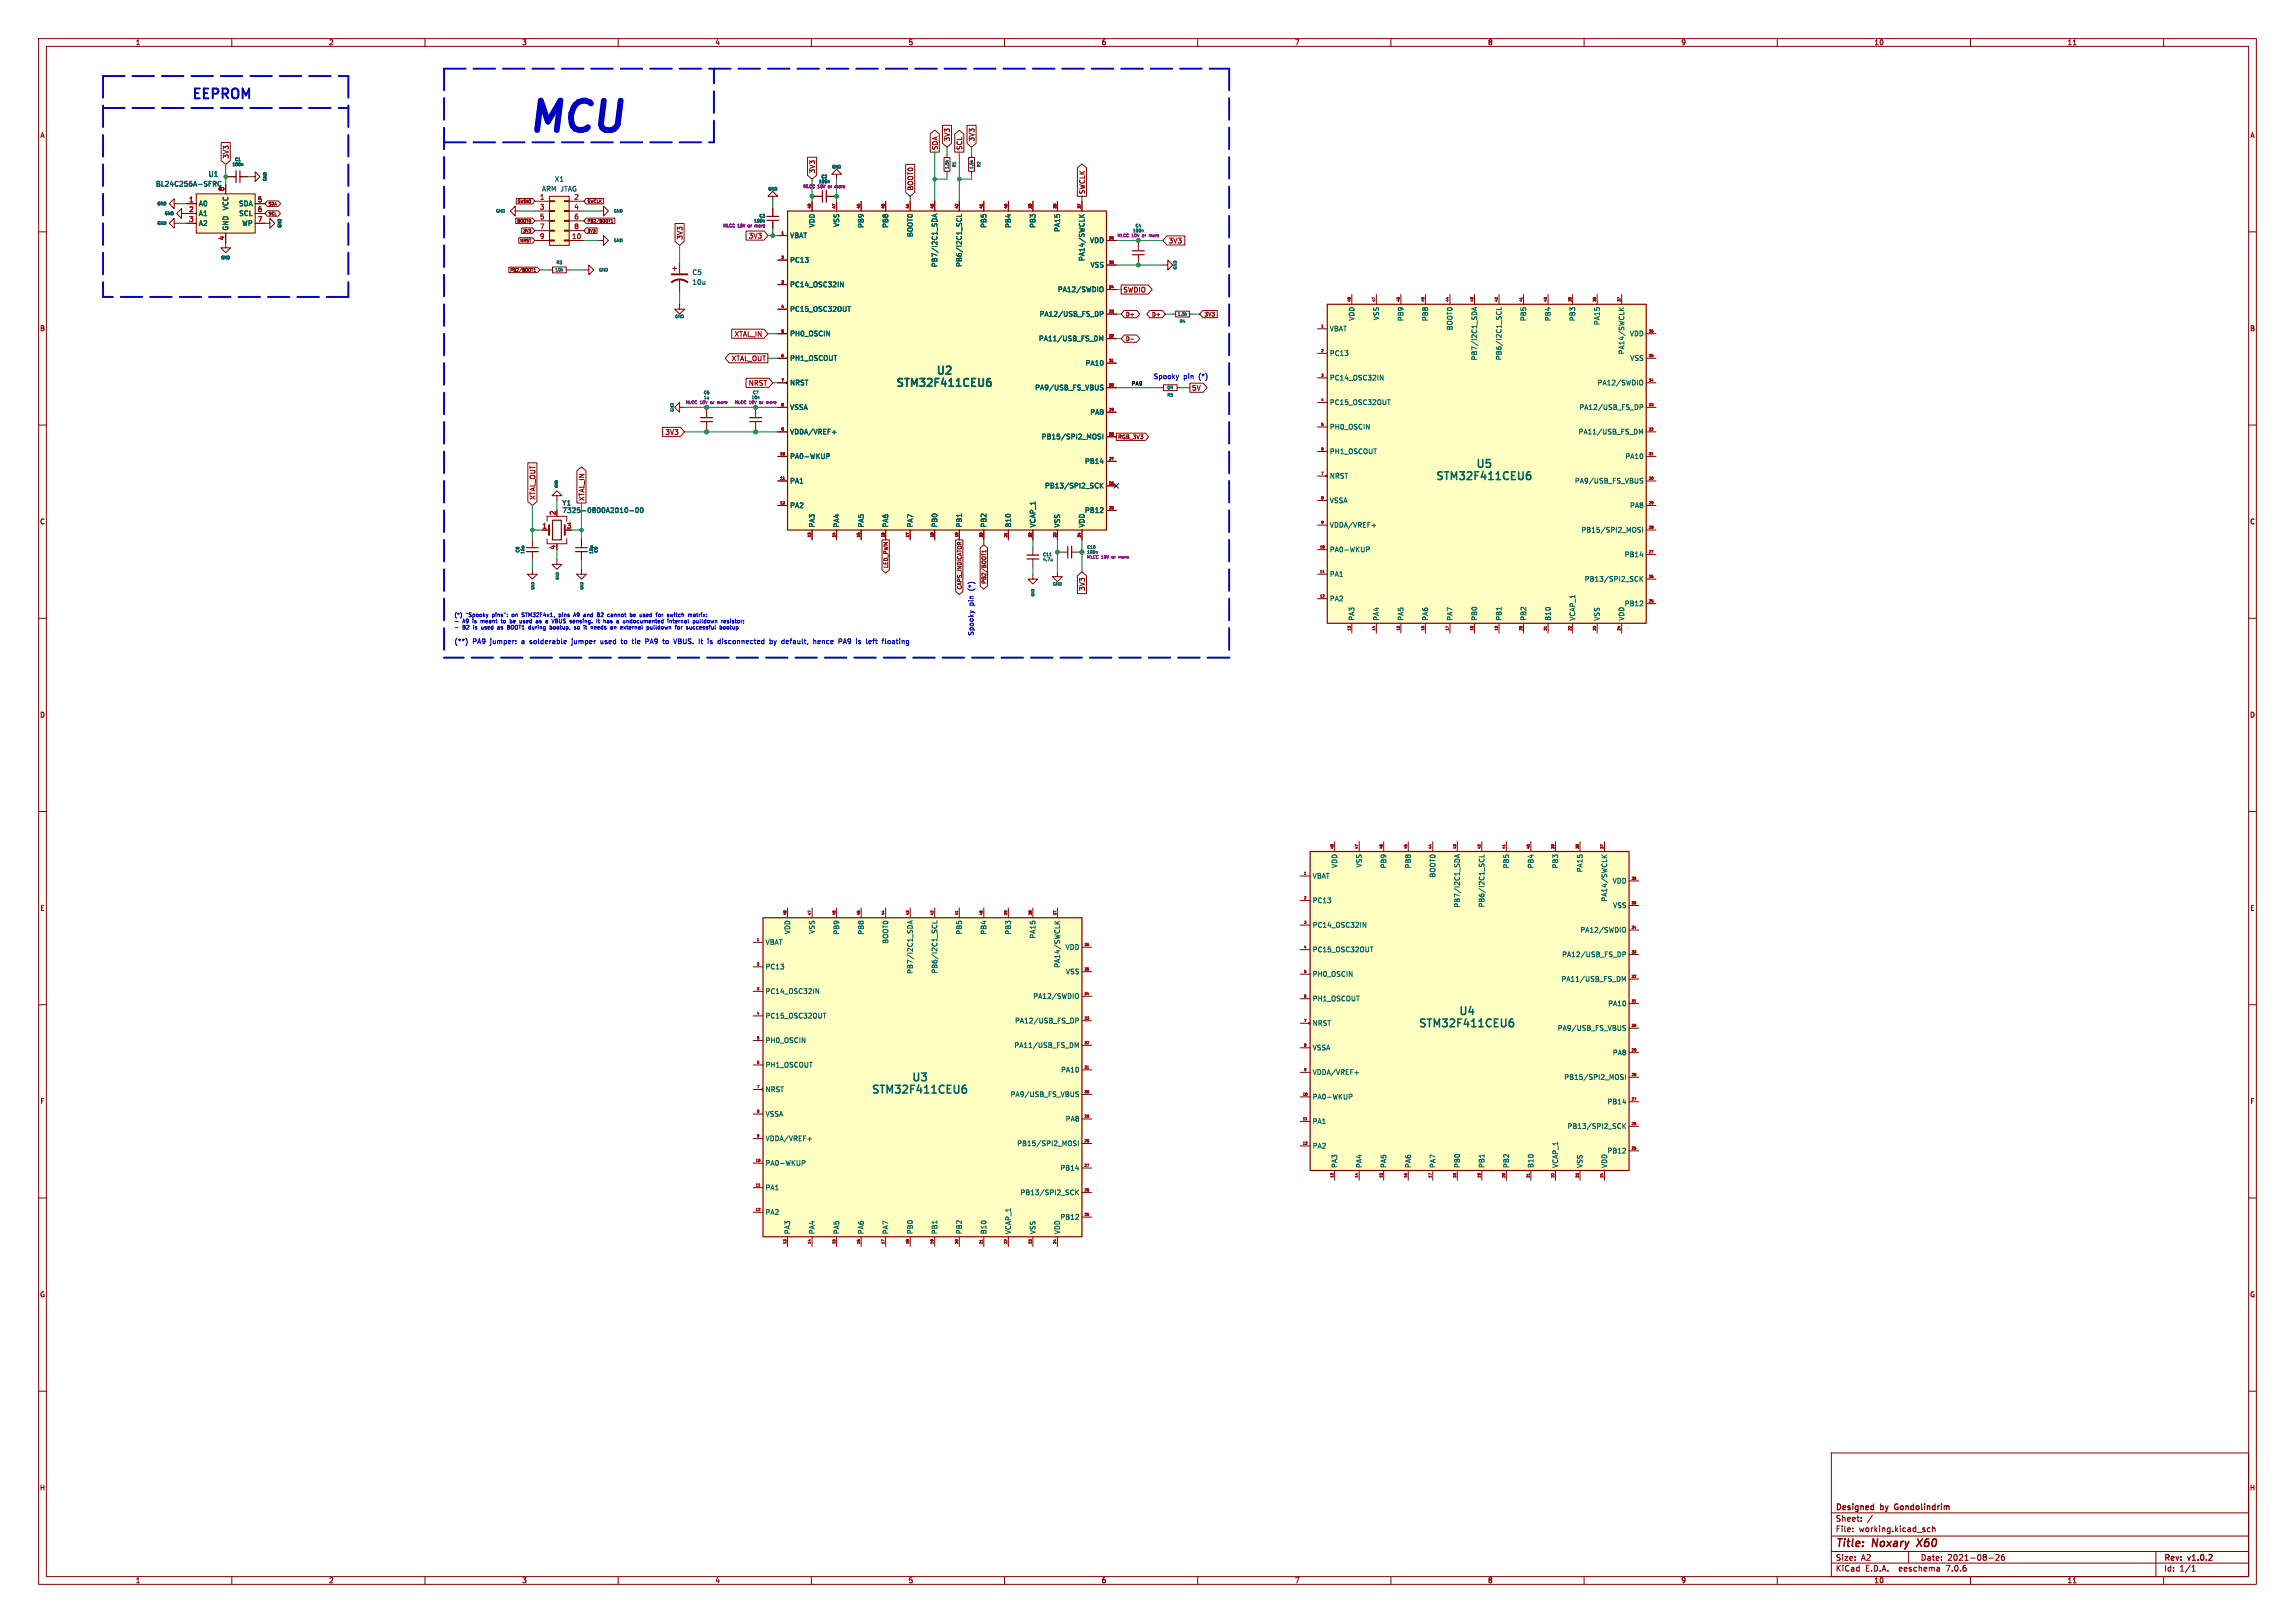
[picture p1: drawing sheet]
<svg xmlns="http://www.w3.org/2000/svg" width="594mm" height="420mm" viewBox="0 0 594 420" stroke-linecap="round" stroke-linejoin="round" font-family="sans-serif">
<defs><g id="words">
<text font-size="10.6" fill="#0000c2" x="135.2" y="34.7">MCU</text>
<text font-size="3.5" fill="#0000c2" x="49.5" y="25.8">EEPROM</text>
<g font-size="2.8" fill="#006464">
<text x="231.7" y="100.7">STM32F411CEU6</text>
<text x="242.1" y="97.5">U2</text>
<text x="371.4" y="124.8">STM32F411CEU6</text>
<text x="381.8" y="121.6">U5</text>
<text x="377.3" y="263.2">U4</text>
<text x="366.9" y="266.4">STM32F411CEU6</text>
<text x="235.7" y="280.4">U3</text>
<text x="225.3" y="283.5">STM32F411CEU6</text>
</g>
<g font-size="2.8" fill="#840000">
<text x="475" y="400.9">Title:</text>
<text x="484.7" y="400.9">Noxary</text>
<text x="497.1" y="400.9">X60</text>
</g>
<g font-size="2.1" fill="#840000">
<text x="475" y="394">Sheet:</text>
<text x="475" y="391.2">Designed</text>
<text x="483.4" y="394">/</text>
<text x="486.8" y="391.2">by</text>
<text x="491.1" y="391.2">Gondolindrim</text>
<text x="475" y="396.7">File:</text>
<text x="481.2" y="396.7">working.kicad_sch</text>
<text x="475" y="406.9">KiCad</text>
<text x="475" y="404.1">Size:</text>
<text x="481.8" y="404.1">A2</text>
<text x="482.9" y="406.9">E.D.A.</text>
<text x="492" y="406.9">eeschema</text>
<text x="497" y="404.1">Date:</text>
<text x="504.2" y="404.1">2021-08-26</text>
<text x="504.6" y="406.9">7.0.6</text>
<text x="560" y="404.3">Rev:</text>
<text x="560" y="406.9">Id:</text>
<text x="564.2" y="406.9">1/1</text>
<text x="566.4" y="404.3">v1.0.2</text>
</g>
<g font-size="1.8" fill="#840000">
<text x="35" y="12">1</text>
<text x="85" y="12">2</text>
<text x="135" y="12">3</text>
<text x="185" y="12">4</text>
<text x="235" y="12">5</text>
<text x="285" y="12">6</text>
<text x="335" y="12">7</text>
<text x="385" y="12">8</text>
<text x="435" y="12">9</text>
<text x="485" y="12">10</text>
<text x="535" y="12">11</text>
<text x="10.3" y="36">A</text>
<text x="582.3" y="36">A</text>
<text x="59.4" y="41.2" transform="rotate(-90 59.4 41.2)">3V3</text>
<text x="243" y="39" transform="rotate(-90 243 39)">SDA</text>
<text x="246.1" y="36.8" transform="rotate(-90 246.1 36.8)">3V3</text>
<text x="249.3" y="39" transform="rotate(-90 249.3 39)">SCL</text>
<text x="252.5" y="36.8" transform="rotate(-90 252.5 36.8)">3V3</text>
<text x="211.2" y="45" transform="rotate(-90 211.2 45)">3V3</text>
<text x="236.6" y="49.5" transform="rotate(-90 236.6 49.5)">BOOT0</text>
<text x="281.1" y="50.4" transform="rotate(-90 281.1 50.4)">SWCLK</text>
<text x="176.9" y="62.2" transform="rotate(-90 176.9 62.2)">3V3</text>
<text x="193.6" y="62">3V3</text>
<text x="302.3" y="63.3">3V3</text>
<text x="290.6" y="76">SWDIO</text>
<text x="10.2" y="86">B</text>
<text x="189.9" y="87.4">XTAL_IN</text>
<text x="582.2" y="86">B</text>
<text x="189.1" y="93.7">XTAL_OUT</text>
<text x="193.6" y="100.1">NRST</text>
<text x="308.4" y="101.4">5V</text>
<text x="172" y="112.8">3V3</text>
<text x="138.8" y="129.5" transform="rotate(-90 138.8 129.5)">XTAL_OUT</text>
<text x="151.5" y="129.8" transform="rotate(-90 151.5 129.8)">XTAL_IN</text>
<text x="10.2" y="136">C</text>
<text x="582.2" y="136">C</text>
<text x="281.1" y="153.1" transform="rotate(-90 281.1 153.1)">3V3</text>
<text x="10.2" y="186">D</text>
<text x="582.2" y="186">D</text>
<text x="10.2" y="236">E</text>
<text x="582.2" y="236">E</text>
<text x="10.3" y="285.9">F</text>
<text x="582.3" y="285.9">F</text>
<text x="10.2" y="336">G</text>
<text x="582.2" y="336">G</text>
<text x="10.1" y="385.9">H</text>
<text x="582.2" y="385.9">H</text>
<text x="35" y="409.9">1</text>
<text x="85" y="409.9">2</text>
<text x="135" y="409.9">3</text>
<text x="185" y="409.9">4</text>
<text x="235" y="409.9">5</text>
<text x="285" y="409.9">6</text>
<text x="335" y="409.9">7</text>
<text x="385" y="409.9">8</text>
<text x="435" y="409.9">9</text>
<text x="485" y="409.9">10</text>
<text x="535" y="409.9">11</text>
</g>
<g font-size="1.8" fill="#006464">
<text x="53.8" y="46">U1</text>
<text x="143.4" y="47.3">X1</text>
<text x="40.2" y="48.6">BL24C256A-SFRC</text>
<text x="51.3" y="53.6">A0</text>
<text x="61.6" y="53.6">SDA</text>
<text x="140.1" y="49.8">ARM JTAG</text>
<text x="51.3" y="56.2">A1</text>
<text x="51.3" y="58.7">A2</text>
<text x="59.4" y="59.8" transform="rotate(-90 59.4 59.8)">GND</text>
<text x="59.4" y="54.6" transform="rotate(-90 59.4 54.6)">VCC</text>
<text x="61.7" y="56.2">SCL</text>
<text x="62.5" y="58.7">WP</text>
<text x="211.1" y="59.1" transform="rotate(-90 211.1 59.1)">VDD</text>
<text x="217.5" y="59" transform="rotate(-90 217.5 59)">VSS</text>
<text x="223.8" y="59.2" transform="rotate(-90 223.8 59.2)">PB9</text>
<text x="230.2" y="59.2" transform="rotate(-90 230.2 59.2)">PB8</text>
<text x="255.6" y="59.2" transform="rotate(-90 255.6 59.2)">PB5</text>
<text x="261.9" y="59.2" transform="rotate(-90 261.9 59.2)">PB4</text>
<text x="268.3" y="59.2" transform="rotate(-90 268.3 59.2)">PB3</text>
<text x="204.3" y="61.9">VBAT</text>
<text x="236.5" y="61.6" transform="rotate(-90 236.5 61.6)">BOOT0</text>
<text x="274.6" y="60.2" transform="rotate(-90 274.6 60.2)">PA15</text>
<text x="281.9" y="63.2">VDD</text>
<text x="179" y="71.4">C5</text>
<text x="204.3" y="68.2">PC13</text>
<text x="242.9" y="69.4" transform="rotate(-90 242.9 69.4)">PB7/I2C1_SDA</text>
<text x="249.2" y="69.3" transform="rotate(-90 249.2 69.3)">PB6/I2C1_SCL</text>
<text x="281" y="67.8" transform="rotate(-90 281 67.8)">PA14/SWCLK</text>
<text x="282" y="69.5">VSS</text>
<text x="179" y="74">10u</text>
<text x="204.3" y="74.6">PC14_OSC32IN</text>
<text x="273.6" y="75.9">PA12/SWDIO</text>
<text x="204.3" y="80.9">PC15_OSC32OUT</text>
<text x="268.8" y="82.2">PA12/USB_FS_DP</text>
<text x="350.8" y="83.2" transform="rotate(-90 350.8 83.2)">VDD</text>
<text x="357.2" y="83.1" transform="rotate(-90 357.2 83.1)">VSS</text>
<text x="363.5" y="83.3" transform="rotate(-90 363.5 83.3)">PB9</text>
<text x="369.9" y="83.3" transform="rotate(-90 369.9 83.3)">PB8</text>
<text x="395.3" y="83.3" transform="rotate(-90 395.3 83.3)">PB5</text>
<text x="401.6" y="83.3" transform="rotate(-90 401.6 83.3)">PB4</text>
<text x="408" y="83.3" transform="rotate(-90 408 83.3)">PB3</text>
<text x="204.3" y="87.3">PH0_OSCIN</text>
<text x="268.7" y="88.6">PA11/USB_FS_DM</text>
<text x="344" y="86">VBAT</text>
<text x="376.2" y="85.7" transform="rotate(-90 376.2 85.7)">BOOT0</text>
<text x="414.3" y="84.4" transform="rotate(-90 414.3 84.4)">PA15</text>
<text x="421.6" y="87.3">VDD</text>
<text x="204.3" y="93.6">PH1_OSCOUT</text>
<text x="280.8" y="94.9">PA10</text>
<text x="344" y="92.4">PC13</text>
<text x="382.6" y="93.5" transform="rotate(-90 382.6 93.5)">PB7/I2C1_SDA</text>
<text x="388.9" y="93.4" transform="rotate(-90 388.9 93.4)">PB6/I2C1_SCL</text>
<text x="420.7" y="91.9" transform="rotate(-90 420.7 91.9)">PA14/SWCLK</text>
<text x="421.7" y="93.6">VSS</text>
<text x="204.3" y="100">NRST</text>
<text x="267.7" y="101.3">PA9/USB_FS_VBUS</text>
<text x="344" y="98.7">PC14_OSC32IN</text>
<text x="413.3" y="100">PA12/SWDIO</text>
<text x="204.3" y="106.3">VSSA</text>
<text x="282" y="107.6">PA8</text>
<text x="344" y="105.1">PC15_OSC32OUT</text>
<text x="408.5" y="106.3">PA12/USB_FS_DP</text>
<text x="204.3" y="112.7">VDDA/VREF+</text>
<text x="269.4" y="114">PB15/SPI2_MOSI</text>
<text x="344" y="111.4">PH0_OSCIN</text>
<text x="408.4" y="112.7">PA11/USB_FS_DM</text>
<text x="204.3" y="119">PA0-WKUP</text>
<text x="344" y="117.8">PH1_OSCOUT</text>
<text x="420.5" y="119">PA10</text>
<text x="204.3" y="125.4">PA1</text>
<text x="280.6" y="120.3">PB14</text>
<text x="344" y="124.1">NRST</text>
<text x="407.4" y="125.4">PA9/USB_FS_VBUS</text>
<text x="145.4" y="131.1">Y1</text>
<text x="204.3" y="131.7">PA2</text>
<text x="270.2" y="126.7">PB13/SPI2_SCK</text>
<text x="344" y="130.5">VSSA</text>
<text x="421.7" y="131.7">PA8</text>
<text x="145.4" y="133">7325-0800A2010-00</text>
<text x="211.1" y="136.7" transform="rotate(-90 211.1 136.7)">PA3</text>
<text x="217.5" y="136.7" transform="rotate(-90 217.5 136.7)">PA4</text>
<text x="223.8" y="136.7" transform="rotate(-90 223.8 136.7)">PA5</text>
<text x="230.2" y="136.7" transform="rotate(-90 230.2 136.7)">PA6</text>
<text x="236.5" y="136.7" transform="rotate(-90 236.5 136.7)">PA7</text>
<text x="242.9" y="136.7" transform="rotate(-90 242.9 136.7)">PB0</text>
<text x="249.2" y="136.7" transform="rotate(-90 249.2 136.7)">PB1</text>
<text x="255.6" y="136.7" transform="rotate(-90 255.6 136.7)">PB2</text>
<text x="261.9" y="136.7" transform="rotate(-90 261.9 136.7)">B10</text>
<text x="268.3" y="136.7" transform="rotate(-90 268.3 136.7)">VCAP_1</text>
<text x="274.6" y="136.7" transform="rotate(-90 274.6 136.7)">VSS</text>
<text x="280.6" y="133">PB12</text>
<text x="281" y="136.7" transform="rotate(-90 281 136.7)">VDD</text>
<text x="344" y="136.8">VDDA/VREF+</text>
<text x="344" y="143.2">PA0-WKUP</text>
<text x="409.1" y="138.1">PB15/SPI2_MOSI</text>
<text x="344" y="149.5">PA1</text>
<text x="420.3" y="144.4">PB14</text>
<text x="344" y="155.9">PA2</text>
<text x="409.9" y="150.8">PB13/SPI2_SCK</text>
<text x="350.8" y="160.8" transform="rotate(-90 350.8 160.8)">PA3</text>
<text x="357.2" y="160.8" transform="rotate(-90 357.2 160.8)">PA4</text>
<text x="363.5" y="160.8" transform="rotate(-90 363.5 160.8)">PA5</text>
<text x="369.9" y="160.8" transform="rotate(-90 369.9 160.8)">PA6</text>
<text x="376.2" y="160.8" transform="rotate(-90 376.2 160.8)">PA7</text>
<text x="382.6" y="160.8" transform="rotate(-90 382.6 160.8)">PB0</text>
<text x="388.9" y="160.8" transform="rotate(-90 388.9 160.8)">PB1</text>
<text x="395.3" y="160.8" transform="rotate(-90 395.3 160.8)">PB2</text>
<text x="401.6" y="160.8" transform="rotate(-90 401.6 160.8)">B10</text>
<text x="408" y="160.8" transform="rotate(-90 408 160.8)">VCAP_1</text>
<text x="414.3" y="160.8" transform="rotate(-90 414.3 160.8)">VSS</text>
<text x="420.3" y="157.1">PB12</text>
<text x="420.7" y="160.8" transform="rotate(-90 420.7 160.8)">VDD</text>
<text x="339.6" y="227.6">VBAT</text>
<text x="346.4" y="224.8" transform="rotate(-90 346.4 224.8)">VDD</text>
<text x="352.7" y="224.7" transform="rotate(-90 352.7 224.7)">VSS</text>
<text x="359.1" y="224.9" transform="rotate(-90 359.1 224.9)">PB9</text>
<text x="365.4" y="224.9" transform="rotate(-90 365.4 224.9)">PB8</text>
<text x="371.8" y="227.3" transform="rotate(-90 371.8 227.3)">BOOT0</text>
<text x="390.8" y="224.9" transform="rotate(-90 390.8 224.9)">PB5</text>
<text x="397.2" y="224.9" transform="rotate(-90 397.2 224.9)">PB4</text>
<text x="403.5" y="224.9" transform="rotate(-90 403.5 224.9)">PB3</text>
<text x="409.9" y="226" transform="rotate(-90 409.9 226)">PA15</text>
<text x="339.6" y="234">PC13</text>
<text x="416.2" y="233.5" transform="rotate(-90 416.2 233.5)">PA14/SWCLK</text>
<text x="417.2" y="228.9">VDD</text>
<text x="378.1" y="235.1" transform="rotate(-90 378.1 235.1)">PB7/I2C1_SDA</text>
<text x="384.5" y="235" transform="rotate(-90 384.5 235)">PB6/I2C1_SCL</text>
<text x="417.3" y="235.2">VSS</text>
<text x="198" y="244.8">VBAT</text>
<text x="204.8" y="242" transform="rotate(-90 204.8 242)">VDD</text>
<text x="211.1" y="241.9" transform="rotate(-90 211.1 241.9)">VSS</text>
<text x="217.5" y="242.1" transform="rotate(-90 217.5 242.1)">PB9</text>
<text x="223.8" y="242.1" transform="rotate(-90 223.8 242.1)">PB8</text>
<text x="230.2" y="244.5" transform="rotate(-90 230.2 244.5)">BOOT0</text>
<text x="249.2" y="242.1" transform="rotate(-90 249.2 242.1)">PB5</text>
<text x="255.6" y="242.1" transform="rotate(-90 255.6 242.1)">PB4</text>
<text x="261.9" y="242.1" transform="rotate(-90 261.9 242.1)">PB3</text>
<text x="268.3" y="243.1" transform="rotate(-90 268.3 243.1)">PA15</text>
<text x="339.6" y="240.3">PC14_OSC32IN</text>
<text x="408.8" y="241.6">PA12/SWDIO</text>
<text x="198" y="251.1">PC13</text>
<text x="274.6" y="250.7" transform="rotate(-90 274.6 250.7)">PA14/SWCLK</text>
<text x="275.6" y="246">VDD</text>
<text x="339.6" y="246.7">PC15_OSC32OUT</text>
<text x="404.1" y="247.9">PA12/USB_FS_DP</text>
<text x="198" y="257.5">PC14_OSC32IN</text>
<text x="236.5" y="252.3" transform="rotate(-90 236.5 252.3)">PB7/I2C1_SDA</text>
<text x="242.9" y="252.2" transform="rotate(-90 242.9 252.2)">PB6/I2C1_SCL</text>
<text x="275.7" y="252.4">VSS</text>
<text x="339.6" y="253">PH0_OSCIN</text>
<text x="403.9" y="254.3">PA11/USB_FS_DM</text>
<text x="198" y="263.8">PC15_OSC32OUT</text>
<text x="267.2" y="258.7">PA12/SWDIO</text>
<text x="339.6" y="259.4">PH1_OSCOUT</text>
<text x="416" y="260.6">PA10</text>
<text x="262.5" y="265.1">PA12/USB_FS_DP</text>
<text x="339.6" y="265.7">NRST</text>
<text x="402.9" y="267">PA9/USB_FS_VBUS</text>
<text x="198" y="270.2">PH0_OSCIN</text>
<text x="262.3" y="271.4">PA11/USB_FS_DM</text>
<text x="339.6" y="272.1">VSSA</text>
<text x="417.2" y="273.3">PA8</text>
<text x="198" y="276.5">PH1_OSCOUT</text>
<text x="274.4" y="277.8">PA10</text>
<text x="339.6" y="278.4">VDDA/VREF+</text>
<text x="404.6" y="279.7">PB15/SPI2_MOSI</text>
<text x="198" y="282.9">NRST</text>
<text x="261.3" y="284.1">PA9/USB_FS_VBUS</text>
<text x="339.6" y="284.8">PA0-WKUP</text>
<text x="415.8" y="286">PB14</text>
<text x="198" y="289.2">VSSA</text>
<text x="275.6" y="290.5">PA8</text>
<text x="339.6" y="291.1">PA1</text>
<text x="405.5" y="292.4">PB13/SPI2_SCK</text>
<text x="198" y="295.6">VDDA/VREF+</text>
<text x="263" y="296.8">PB15/SPI2_MOSI</text>
<text x="339.6" y="297.5">PA2</text>
<text x="415.8" y="298.7">PB12</text>
<text x="198" y="301.9">PA0-WKUP</text>
<text x="274.2" y="303.2">PB14</text>
<text x="346.4" y="302.4" transform="rotate(-90 346.4 302.4)">PA3</text>
<text x="352.7" y="302.4" transform="rotate(-90 352.7 302.4)">PA4</text>
<text x="359.1" y="302.4" transform="rotate(-90 359.1 302.4)">PA5</text>
<text x="365.4" y="302.4" transform="rotate(-90 365.4 302.4)">PA6</text>
<text x="371.8" y="302.4" transform="rotate(-90 371.8 302.4)">PA7</text>
<text x="378.1" y="302.4" transform="rotate(-90 378.1 302.4)">PB0</text>
<text x="384.5" y="302.4" transform="rotate(-90 384.5 302.4)">PB1</text>
<text x="390.8" y="302.4" transform="rotate(-90 390.8 302.4)">PB2</text>
<text x="397.2" y="302.4" transform="rotate(-90 397.2 302.4)">B10</text>
<text x="403.5" y="302.4" transform="rotate(-90 403.5 302.4)">VCAP_1</text>
<text x="409.9" y="302.4" transform="rotate(-90 409.9 302.4)">VSS</text>
<text x="416.2" y="302.4" transform="rotate(-90 416.2 302.4)">VDD</text>
<text x="198" y="308.3">PA1</text>
<text x="263.9" y="309.5">PB13/SPI2_SCK</text>
<text x="198" y="314.6">PA2</text>
<text x="274.2" y="315.9">PB12</text>
<text x="204.8" y="319.5" transform="rotate(-90 204.8 319.5)">PA3</text>
<text x="211.1" y="319.5" transform="rotate(-90 211.1 319.5)">PA4</text>
<text x="217.5" y="319.5" transform="rotate(-90 217.5 319.5)">PA5</text>
<text x="223.8" y="319.5" transform="rotate(-90 223.8 319.5)">PA6</text>
<text x="230.2" y="319.5" transform="rotate(-90 230.2 319.5)">PA7</text>
<text x="236.5" y="319.5" transform="rotate(-90 236.5 319.5)">PB0</text>
<text x="242.9" y="319.5" transform="rotate(-90 242.9 319.5)">PB1</text>
<text x="249.2" y="319.5" transform="rotate(-90 249.2 319.5)">PB2</text>
<text x="255.6" y="319.5" transform="rotate(-90 255.6 319.5)">B10</text>
<text x="261.9" y="319.5" transform="rotate(-90 261.9 319.5)">VCAP_1</text>
<text x="268.3" y="319.5" transform="rotate(-90 268.3 319.5)">VSS</text>
<text x="274.6" y="319.5" transform="rotate(-90 274.6 319.5)">VDD</text>
</g>
<g font-size="1.8" fill="#a90000">
<text x="48.8" y="52.4">1</text>
<text x="58.1" y="49.7" transform="rotate(-90 58.1 49.7)">8</text>
<text x="66.5" y="52.4">5</text>
<text x="139.6" y="51.8">1</text>
<text x="148.4" y="51.8">2</text>
<text x="48.8" y="54.9">2</text>
<text x="48.8" y="57.5">3</text>
<text x="66.5" y="54.9">6</text>
<text x="66.5" y="57.5">7</text>
<text x="139.6" y="54.3">3</text>
<text x="139.6" y="56.8">5</text>
<text x="139.6" y="59.4">7</text>
<text x="148.4" y="54.3">4</text>
<text x="148.4" y="56.8">6</text>
<text x="148.4" y="59.4">8</text>
<text x="58.1" y="62.4" transform="rotate(-90 58.1 62.4)">4</text>
<text x="139.6" y="61.9">9</text>
<text x="147.8" y="61.9">10</text>
<text x="140.2" y="136.9">1</text>
<text x="143.8" y="133.5" transform="rotate(-90 143.8 133.5)">2</text>
<text x="146.5" y="136.9">3</text>
<text x="143.8" y="142.4" transform="rotate(-90 143.8 142.4)">4</text>
</g>
<g font-size="1.8" fill="#0000c2">
<text x="298.4" y="98.2">Spooky</text>
<text x="306.4" y="98.2">pin</text>
<text x="310.6" y="98.2">(*)</text>
<text x="252.1" y="152.6" transform="rotate(-90 252.1 152.6)">(*)</text>
<text x="252.1" y="156.8" transform="rotate(-90 252.1 156.8)">pin</text>
<text x="117.5" y="166.8">(**)</text>
<text x="122.4" y="166.8">PA9</text>
<text x="127.3" y="166.8">jumper:</text>
<text x="135.7" y="166.8">a</text>
<text x="138.2" y="166.8">solderable</text>
<text x="149.4" y="166.8">jumper</text>
<text x="157.2" y="166.8">used</text>
<text x="162.9" y="166.8">to</text>
<text x="166.1" y="166.8">tie</text>
<text x="169.8" y="166.8">PA9</text>
<text x="174.7" y="166.8">to</text>
<text x="177.9" y="166.8">VBUS.</text>
<text x="184.7" y="166.8">It</text>
<text x="187.3" y="166.8">is</text>
<text x="190.3" y="166.8">disconnected</text>
<text x="204.1" y="166.8">by</text>
<text x="207.5" y="166.8">default,</text>
<text x="216.1" y="166.8">hence</text>
<text x="222.9" y="166.8">PA9</text>
<text x="227.8" y="166.8">is</text>
<text x="230.8" y="166.8">left</text>
<text x="235.3" y="166.8">floating</text>
<text x="252.1" y="164.7" transform="rotate(-90 252.1 164.7)">Spooky</text>
</g>
<g font-size="1.4" fill="#840000">
<text x="291.3" y="82.2">D+</text>
<text x="297.9" y="82.2">D+</text>
<text x="311.6" y="82.2">3V3</text>
<text x="291.3" y="88.5">D-</text>
<text x="289.2" y="113.9">RGB_3V3</text>
<text x="230.1" y="147.3" transform="rotate(-90 230.1 147.3)">LED_PWM</text>
<text x="249.2" y="152.8" transform="rotate(-90 249.2 152.8)">CAPS_INDICATOR</text>
<text x="255.5" y="151.4" transform="rotate(-90 255.5 151.4)">PB2/BOOT1</text>
</g>
<text font-size="1.4" fill="#0f0f0f" x="292.7" y="99.9">PA9</text>
<g font-size="1.4" fill="#0000c2">
<text x="117.5" y="159.7">(*)</text>
<text x="119.9" y="161.3">A9</text>
<text x="120.7" y="159.7">&quot;Spooky</text>
<text x="122.8" y="161.3">is</text>
<text x="125.3" y="161.3">meant</text>
<text x="127.9" y="159.7">pins&quot;:</text>
<text x="131" y="161.3">to</text>
<text x="133.4" y="159.7">on</text>
<text x="133.7" y="161.3">be</text>
<text x="136.4" y="159.7">STM32F4x1,</text>
<text x="136.6" y="161.3">used</text>
<text x="141.2" y="161.3">as</text>
<text x="144.1" y="161.3">a</text>
<text x="146.2" y="161.3">VBUS</text>
<text x="146.3" y="159.7">pins</text>
<text x="150.6" y="159.7">A9</text>
<text x="151.2" y="161.3">sensing.</text>
<text x="153.6" y="159.7">and</text>
<text x="157.4" y="159.7">B2</text>
<text x="158.5" y="161.3">It</text>
<text x="160.6" y="159.7">cannot</text>
<text x="160.7" y="161.3">has</text>
<text x="164.5" y="161.3">a</text>
<text x="166.6" y="161.3">undocumented</text>
<text x="166.8" y="159.7">be</text>
<text x="169.7" y="159.7">used</text>
<text x="174.3" y="159.7">for</text>
<text x="177.6" y="159.7">switch</text>
<text x="178.5" y="161.3">internal</text>
<text x="185.4" y="161.3">pulldown</text>
<text x="119.9" y="162.9">B2</text>
<text x="123" y="162.9">is</text>
<text x="125.4" y="162.9">used</text>
<text x="130.1" y="162.9">as</text>
<text x="133" y="162.9">BOOT1</text>
<text x="138.9" y="162.9">during</text>
<text x="144.8" y="162.9">bootup,</text>
<text x="151.5" y="162.9">so</text>
<text x="154.4" y="162.9">it</text>
<text x="156.6" y="162.9">needs</text>
<text x="162.1" y="162.9">an</text>
<text x="165.1" y="162.9">external</text>
<text x="172.3" y="162.9">pulldown</text>
<text x="180.1" y="162.9">for</text>
<text x="183.3" y="162.9">successful</text>
</g>
<g font-size="1.1" fill="#006464">
<text x="60.6" y="41.9">C1</text>
<text x="60" y="43.2">100n</text>
<text x="69.2" y="47.1" transform="rotate(-90 69.2 47.1)">GND</text>
<text x="211.7" y="47.7">100n</text>
<text x="212.4" y="46.4">C2</text>
<text x="215.2" y="43.8">GND</text>
<text x="245.8" y="44" transform="rotate(-90 245.8 44)">1.5k</text>
<text x="247.7" y="43.5" transform="rotate(-90 247.7 43.5)">R1</text>
<text x="252.1" y="44" transform="rotate(-90 252.1 44)">1.5k</text>
<text x="254" y="43.5" transform="rotate(-90 254 43.5)">R2</text>
<text x="40.5" y="53.4">GND</text>
<text x="198.7" y="49.6">GND</text>
<text x="40.5" y="58.5">GND</text>
<text x="42.4" y="55.9">GND</text>
<text x="73.1" y="59.2" transform="rotate(-90 73.1 59.2)">GND</text>
<text x="128.2" y="55.3">GND</text>
<text x="158.6" y="55.3">GND</text>
<text x="195" y="57.8">100n</text>
<text x="196.4" y="56.5">C3</text>
<text x="293.7" y="59.1">C4</text>
<text x="158.6" y="62.9">GND</text>
<text x="293" y="60.4">100n</text>
<text x="57" y="67.3">GND</text>
<text x="143.5" y="70.5">10k</text>
<text x="143.8" y="68.6">R3</text>
<text x="154.8" y="70.5">GND</text>
<text x="304.8" y="70" transform="rotate(-90 304.8 70)">GND</text>
<text x="174.5" y="82.6">GND</text>
<text x="304.6" y="82">1.5k</text>
<text x="305.1" y="83.9">R4</text>
<text x="301.9" y="101">0R</text>
<text x="174.7" y="106.8" transform="rotate(-90 174.7 106.8)">GND</text>
<text x="181.9" y="102.3">C6</text>
<text x="194.6" y="102.3">C7</text>
<text x="301.9" y="102.9">R5</text>
<text x="134.7" y="143.2" transform="rotate(-90 134.7 143.2)">C8</text>
<text x="135.9" y="143.6" transform="rotate(-90 135.9 143.6)">16p</text>
<text x="153.7" y="143.6" transform="rotate(-90 153.7 143.6)">16p</text>
<text x="155" y="143.2" transform="rotate(-90 155 143.2)">C9</text>
<text x="281.2" y="142.3">C10</text>
<text x="269.7" y="144.2">C11</text>
<text x="269.7" y="145.5">4.7u</text>
<text x="272.3" y="151.8">GND</text>
</g>
<g font-size="1.1" fill="#840000">
<text x="69.4" y="53.4">SDA</text>
<text x="133.7" y="52.8">SWDIO</text>
<text x="151.9" y="52.8">SWCLK</text>
<text x="69.4" y="56">SCL</text>
<text x="133.5" y="57.9">BOOT0</text>
<text x="151.9" y="57.9">PB2/BOOT1</text>
<text x="134.3" y="63">NRST</text>
<text x="135.1" y="60.4">3V3</text>
<text x="151.9" y="60.4">3V3</text>
<text x="131.8" y="70.6">PB2/BOOT1</text>
</g>
<g font-size="1.1" fill="#840084">
<text x="207.7" y="48.9">MLCC</text>
<text x="211.7" y="48.9">10V</text>
<text x="214.8" y="48.9">or</text>
<text x="217" y="48.9">more</text>
<text x="187" y="59.1">MLCC</text>
<text x="191" y="59.1">10V</text>
<text x="194.1" y="59.1">or</text>
<text x="196.3" y="59.1">more</text>
<text x="289" y="61.6">MLCC</text>
<text x="293" y="61.6">10V</text>
<text x="296.1" y="61.6">or</text>
<text x="298.3" y="61.6">more</text>
<text x="177.2" y="104.8">MLCC</text>
<text x="181.3" y="104.8">10V</text>
<text x="182" y="103.5">1u</text>
<text x="184.4" y="104.8">or</text>
<text x="186.5" y="104.8">more</text>
<text x="189.9" y="104.8">MLCC</text>
<text x="194" y="104.8">10V</text>
<text x="194.3" y="103.5">10n</text>
<text x="197.1" y="104.8">or</text>
<text x="199.2" y="104.8">more</text>
<text x="281.2" y="143.5">100n</text>
<text x="281.2" y="144.8">MLCC</text>
<text x="285.2" y="144.8">10V</text>
<text x="288.3" y="144.8">or</text>
<text x="290.4" y="144.8">more</text>
</g>
<g font-size=".9" fill="#a90000">
<text x="209.9" y="54.1" transform="rotate(-90 209.9 54.1)">48</text>
<text x="216.2" y="54.1" transform="rotate(-90 216.2 54.1)">47</text>
<text x="222.6" y="54.1" transform="rotate(-90 222.6 54.1)">46</text>
<text x="228.9" y="54.1" transform="rotate(-90 228.9 54.1)">45</text>
<text x="235.3" y="54.1" transform="rotate(-90 235.3 54.1)">44</text>
<text x="241.6" y="54.1" transform="rotate(-90 241.6 54.1)">43</text>
<text x="248" y="54.1" transform="rotate(-90 248 54.1)">42</text>
<text x="254.3" y="54.1" transform="rotate(-90 254.3 54.1)">41</text>
<text x="260.7" y="54.1" transform="rotate(-90 260.7 54.1)">40</text>
<text x="267" y="54.1" transform="rotate(-90 267 54.1)">39</text>
<text x="273.4" y="54.1" transform="rotate(-90 273.4 54.1)">38</text>
<text x="279.7" y="54.1" transform="rotate(-90 279.7 54.1)">37</text>
<text x="202.1" y="60.7">1</text>
<text x="286.9" y="61.9">36</text>
<text x="202.1" y="67">2</text>
<text x="286.9" y="68.3">35</text>
<text x="202.1" y="73.4">3</text>
<text x="286.9" y="74.6">34</text>
<text x="202.1" y="79.7">4</text>
<text x="286.9" y="81">33</text>
<text x="349.6" y="78.2" transform="rotate(-90 349.6 78.2)">48</text>
<text x="355.9" y="78.2" transform="rotate(-90 355.9 78.2)">47</text>
<text x="362.3" y="78.2" transform="rotate(-90 362.3 78.2)">46</text>
<text x="368.6" y="78.2" transform="rotate(-90 368.6 78.2)">45</text>
<text x="375" y="78.2" transform="rotate(-90 375 78.2)">44</text>
<text x="381.3" y="78.2" transform="rotate(-90 381.3 78.2)">43</text>
<text x="387.7" y="78.2" transform="rotate(-90 387.7 78.2)">42</text>
<text x="394" y="78.2" transform="rotate(-90 394 78.2)">41</text>
<text x="400.4" y="78.2" transform="rotate(-90 400.4 78.2)">40</text>
<text x="406.7" y="78.2" transform="rotate(-90 406.7 78.2)">39</text>
<text x="413.1" y="78.2" transform="rotate(-90 413.1 78.2)">38</text>
<text x="419.4" y="78.2" transform="rotate(-90 419.4 78.2)">37</text>
<text x="202.1" y="86.1">5</text>
<text x="286.9" y="87.3">32</text>
<text x="341.8" y="84.8">1</text>
<text x="426.6" y="86.1">36</text>
<text x="202.1" y="92.4">6</text>
<text x="286.9" y="93.7">31</text>
<text x="341.8" y="91.1">2</text>
<text x="426.6" y="92.4">35</text>
<text x="202.1" y="98.8">7</text>
<text x="286.9" y="100">30</text>
<text x="341.8" y="97.5">3</text>
<text x="426.6" y="98.8">34</text>
<text x="202.1" y="105.1">8</text>
<text x="286.9" y="106.4">29</text>
<text x="341.8" y="103.8">4</text>
<text x="426.6" y="105.1">33</text>
<text x="202.1" y="111.5">9</text>
<text x="286.9" y="112.7">28</text>
<text x="341.8" y="110.2">5</text>
<text x="426.6" y="111.5">32</text>
<text x="201.8" y="117.8">10</text>
<text x="286.9" y="119.1">27</text>
<text x="341.8" y="116.5">6</text>
<text x="426.6" y="117.8">31</text>
<text x="201.8" y="124.2">11</text>
<text x="286.9" y="125.4">26</text>
<text x="341.8" y="122.9">7</text>
<text x="426.6" y="124.2">30</text>
<text x="201.8" y="130.5">12</text>
<text x="286.9" y="131.8">25</text>
<text x="341.8" y="129.2">8</text>
<text x="426.6" y="130.5">29</text>
<text x="341.8" y="135.6">9</text>
<text x="426.6" y="136.9">28</text>
<text x="209.9" y="139.2" transform="rotate(-90 209.9 139.2)">13</text>
<text x="216.2" y="139.2" transform="rotate(-90 216.2 139.2)">14</text>
<text x="222.6" y="139.2" transform="rotate(-90 222.6 139.2)">15</text>
<text x="228.9" y="139.2" transform="rotate(-90 228.9 139.2)">16</text>
<text x="235.3" y="139.2" transform="rotate(-90 235.3 139.2)">17</text>
<text x="241.6" y="139.2" transform="rotate(-90 241.6 139.2)">18</text>
<text x="248" y="139.2" transform="rotate(-90 248 139.2)">19</text>
<text x="254.3" y="139.2" transform="rotate(-90 254.3 139.2)">20</text>
<text x="260.7" y="139.2" transform="rotate(-90 260.7 139.2)">21</text>
<text x="267" y="139.2" transform="rotate(-90 267 139.2)">22</text>
<text x="273.4" y="139.2" transform="rotate(-90 273.4 139.2)">23</text>
<text x="279.7" y="139.2" transform="rotate(-90 279.7 139.2)">24</text>
<text x="341.5" y="141.9">10</text>
<text x="426.6" y="143.2">27</text>
<text x="341.5" y="148.3">11</text>
<text x="426.6" y="149.6">26</text>
<text x="341.5" y="154.6">12</text>
<text x="426.6" y="155.9">25</text>
<text x="349.6" y="163.3" transform="rotate(-90 349.6 163.3)">13</text>
<text x="355.9" y="163.3" transform="rotate(-90 355.9 163.3)">14</text>
<text x="362.3" y="163.3" transform="rotate(-90 362.3 163.3)">15</text>
<text x="368.6" y="163.3" transform="rotate(-90 368.6 163.3)">16</text>
<text x="375" y="163.3" transform="rotate(-90 375 163.3)">17</text>
<text x="381.3" y="163.3" transform="rotate(-90 381.3 163.3)">18</text>
<text x="387.7" y="163.3" transform="rotate(-90 387.7 163.3)">19</text>
<text x="394" y="163.3" transform="rotate(-90 394 163.3)">20</text>
<text x="400.4" y="163.3" transform="rotate(-90 400.4 163.3)">21</text>
<text x="406.7" y="163.3" transform="rotate(-90 406.7 163.3)">22</text>
<text x="413.1" y="163.3" transform="rotate(-90 413.1 163.3)">23</text>
<text x="419.4" y="163.3" transform="rotate(-90 419.4 163.3)">24</text>
<text x="345.1" y="219.8" transform="rotate(-90 345.1 219.8)">48</text>
<text x="351.5" y="219.8" transform="rotate(-90 351.5 219.8)">47</text>
<text x="357.8" y="219.8" transform="rotate(-90 357.8 219.8)">46</text>
<text x="364.2" y="219.8" transform="rotate(-90 364.2 219.8)">45</text>
<text x="370.5" y="219.8" transform="rotate(-90 370.5 219.8)">44</text>
<text x="376.9" y="219.8" transform="rotate(-90 376.9 219.8)">43</text>
<text x="383.2" y="219.8" transform="rotate(-90 383.2 219.8)">42</text>
<text x="389.6" y="219.8" transform="rotate(-90 389.6 219.8)">41</text>
<text x="395.9" y="219.8" transform="rotate(-90 395.9 219.8)">40</text>
<text x="402.3" y="219.8" transform="rotate(-90 402.3 219.8)">39</text>
<text x="408.6" y="219.8" transform="rotate(-90 408.6 219.8)">38</text>
<text x="415" y="219.8" transform="rotate(-90 415 219.8)">37</text>
<text x="337.4" y="226.4">1</text>
<text x="422.2" y="227.7">36</text>
<text x="337.4" y="232.7">2</text>
<text x="203.5" y="237" transform="rotate(-90 203.5 237)">48</text>
<text x="209.9" y="237" transform="rotate(-90 209.9 237)">47</text>
<text x="216.2" y="237" transform="rotate(-90 216.2 237)">46</text>
<text x="222.6" y="237" transform="rotate(-90 222.6 237)">45</text>
<text x="228.9" y="237" transform="rotate(-90 228.9 237)">44</text>
<text x="235.3" y="237" transform="rotate(-90 235.3 237)">43</text>
<text x="241.6" y="237" transform="rotate(-90 241.6 237)">42</text>
<text x="248" y="237" transform="rotate(-90 248 237)">41</text>
<text x="254.3" y="237" transform="rotate(-90 254.3 237)">40</text>
<text x="260.7" y="237" transform="rotate(-90 260.7 237)">39</text>
<text x="267" y="237" transform="rotate(-90 267 237)">38</text>
<text x="273.4" y="237" transform="rotate(-90 273.4 237)">37</text>
<text x="337.4" y="239.1">3</text>
<text x="422.2" y="234">35</text>
<text x="195.8" y="243.5">1</text>
<text x="280.6" y="244.8">36</text>
<text x="337.4" y="245.4">4</text>
<text x="422.2" y="240.4">34</text>
<text x="195.8" y="249.9">2</text>
<text x="280.6" y="251.2">35</text>
<text x="337.4" y="251.8">5</text>
<text x="422.2" y="246.7">33</text>
<text x="195.8" y="256.2">3</text>
<text x="280.6" y="257.5">34</text>
<text x="422.2" y="253.1">32</text>
<text x="195.8" y="262.6">4</text>
<text x="280.6" y="263.9">33</text>
<text x="337.4" y="258.1">6</text>
<text x="422.2" y="259.4">31</text>
<text x="195.8" y="268.9">5</text>
<text x="337.4" y="264.5">7</text>
<text x="422.2" y="265.8">30</text>
<text x="195.8" y="275.3">6</text>
<text x="280.6" y="270.2">32</text>
<text x="337.4" y="270.8">8</text>
<text x="422.2" y="272.1">29</text>
<text x="195.8" y="281.6">7</text>
<text x="280.6" y="276.6">31</text>
<text x="337.4" y="277.2">9</text>
<text x="422.2" y="278.5">28</text>
<text x="195.8" y="288">8</text>
<text x="280.6" y="282.9">30</text>
<text x="337.1" y="283.5">10</text>
<text x="422.2" y="284.8">27</text>
<text x="280.6" y="289.3">29</text>
<text x="337.1" y="289.9">11</text>
<text x="422.2" y="291.2">26</text>
<text x="195.8" y="294.3">9</text>
<text x="280.6" y="295.6">28</text>
<text x="337.1" y="296.2">12</text>
<text x="422.2" y="297.5">25</text>
<text x="195.5" y="300.7">10</text>
<text x="280.6" y="302">27</text>
<text x="345.1" y="304.9" transform="rotate(-90 345.1 304.9)">13</text>
<text x="351.5" y="304.9" transform="rotate(-90 351.5 304.9)">14</text>
<text x="357.8" y="304.9" transform="rotate(-90 357.8 304.9)">15</text>
<text x="364.2" y="304.9" transform="rotate(-90 364.2 304.9)">16</text>
<text x="370.5" y="304.9" transform="rotate(-90 370.5 304.9)">17</text>
<text x="376.9" y="304.9" transform="rotate(-90 376.9 304.9)">18</text>
<text x="383.2" y="304.9" transform="rotate(-90 383.2 304.9)">19</text>
<text x="389.6" y="304.9" transform="rotate(-90 389.6 304.9)">20</text>
<text x="395.9" y="304.9" transform="rotate(-90 395.9 304.9)">21</text>
<text x="402.3" y="304.9" transform="rotate(-90 402.3 304.9)">22</text>
<text x="408.6" y="304.9" transform="rotate(-90 408.6 304.9)">23</text>
<text x="415" y="304.9" transform="rotate(-90 415 304.9)">24</text>
<text x="195.5" y="307">11</text>
<text x="280.6" y="308.3">26</text>
<text x="195.5" y="313.4">12</text>
<text x="280.6" y="314.7">25</text>
<text x="203.5" y="322" transform="rotate(-90 203.5 322)">13</text>
<text x="209.9" y="322" transform="rotate(-90 209.9 322)">14</text>
<text x="216.2" y="322" transform="rotate(-90 216.2 322)">15</text>
<text x="222.6" y="322" transform="rotate(-90 222.6 322)">16</text>
<text x="228.9" y="322" transform="rotate(-90 228.9 322)">17</text>
<text x="235.3" y="322" transform="rotate(-90 235.3 322)">18</text>
<text x="241.6" y="322" transform="rotate(-90 241.6 322)">19</text>
<text x="248" y="322" transform="rotate(-90 248 322)">20</text>
<text x="254.3" y="322" transform="rotate(-90 254.3 322)">21</text>
<text x="260.7" y="322" transform="rotate(-90 260.7 322)">22</text>
<text x="267" y="322" transform="rotate(-90 267 322)">23</text>
<text x="273.4" y="322" transform="rotate(-90 273.4 322)">24</text>
</g>
<g font-size=".9" fill="#006464">
<text x="144.6" y="126.4" transform="rotate(-90 144.6 126.4)">GND</text>
<text x="138.5" y="152.7" transform="rotate(-90 138.5 152.7)">GND</text>
<text x="144.8" y="150.2" transform="rotate(-90 144.8 150.2)">GND</text>
<text x="151.2" y="152.7" transform="rotate(-90 151.2 152.7)">GND</text>
<text x="267.9" y="154.5" transform="rotate(-90 267.9 154.5)">GND</text>
</g>
</g></defs>
<g fill="none" stroke="#840000" stroke-width=".26">
<path d="M10 10h574v400h-574zM12 12h570v396h-570zM60 10v2M110 10v2M160 10v2M210 10v2M260 10v2M310 10v2M360 10v2M410 10v2M460 10v2M510 10v2"/>
<path d="M536.6 11.6h.8M560 10v2M57.2 36.9h2.4v4.6l-1.2 1-1.2-1zM240.8 34.7l1.1-1.1 1.2 1.1v4.7h-2.3zM243.9 32.4h2.4v4.7l-1.2 1-1.2-1zM247.1 34.7l1.2-1 1.2 1v4.7h-2.4zM250.3 32.4h2.3v4.7l-1.1 1-1.2-1zM10 60h2M45.1 52.7v-1.3l-1.3 1.3 1.3 1.3v-1.3h1.3M45.1 57.8v-1.3l-1.3 1.3 1.3 1.3v-1.3h1.3M47 55.2v-1.2l-1.3 1.2 1.3 1.3v-1.3h3.8M48.3 52.7h2.5"/>
<path d="M48.3 57.8h2.5M50.8 50.2h15.2v10.1h-15.2zM58.4 47.6v2.6M59.1 45.7h2M62.1 45.7h2M64.8 45.7h1.2v-1.2l1.3 1.2-1.3 1.3v-1.3M66 57.8h3.8v-1.3l1.3 1.3-1.3 1.3v-1.3M66 52.7h2.6M66 55.2h2.6M69.2 54.5h2.8l.6 .7-.6 .8h-2.8l-.6-.8zM69.2 52h2.8l.6 .7-.6 .7h-2.8l-.6-.7zM133.3 54.6v-1.3l-1.2 1.3 1.2 1.3v-1.3h1.3"/>
<path d="M133.5 56.4h4.3l.6 .8-.6 .7h-4.3zM133.6 51.4h4.2l.6 .7-.6 .7h-4.2zM135 59h2.8l.6 .7-.6 .7h-2.8zM136.9 59.3h.5l-.3 .3M137.3 59.7v.3M138.4 52.1h3.8M138.4 54.6h3.8M138.4 57.2h3.8M138.4 59.7h3.8M142.2 59.6h1.3v.2h-1.3zM142.2 57h1.3v.3h-1.3zM142.2 54.5h1.3v.2h-1.3z"/>
<path d="M142.2 51.9h1.3v.3h-1.3zM142.2 50.8h5.1v12.7h-5.1zM146 59.6h1.3v.2h-1.3zM146 57h1.3v.3h-1.3zM146 54.5h1.3v.2h-1.3zM146 51.9h1.3v.3h-1.3zM147.3 52.1h3.8M147.3 54.6h3.8M147.3 57.2h3.8M147.3 59.7h3.8M151.7 59h2.8v1.4h-2.8l-.6-.7zM151.7 51.4h4.5v1.4h-4.5l-.6-.7z"/>
<path d="M151.7 56.4h7.4v1.5h-7.4l-.6-.7zM154.9 54.6h1.3v-1.3l1.3 1.3-1.3 1.3v-1.3M158.2 57.5h.4M158.2 57l.2-.2v.7M174.7 57.8h2.4v4.7l-1.2 1-1.2-1zM193.1 59.8h4.6l1.1 1.2-1.1 1.1h-4.6zM200 50.8h1.3l-1.3-1.3-1.2 1.3h1.2v1.3M200 54v2M200 57v2.1M209 40.7h2.4v4.6l-1.2 1.1-1.2-1.1zM210.2 52.1v2.5M210.8 50.8h2.1"/>
<path d="M213.9 50.8h2M216.5 45.1h1.3l-1.3-1.3-1.2 1.3h1.2v1.3M216.5 52.1v2.5M222.9 52.1v2.5M229.2 52.1v2.5M234.4 42.5h2.4v7.3l-1.2 1-1.2-1zM235.6 52.1v2.5M241.9 52.1v2.5M244.3 40.8h1.6v3.5h-1.6zM245.1 40v.8M245.1 44.3v.8M248.3 52.1v2.5"/>
<path d="M250.7 40.8h1.5v3.5h-1.5zM251.5 40v.8M251.5 44.3v.8M254.6 52.1v2.5M261 52.1v2.5M267.3 52.1v2.5M273.7 52.1v2.5M278.9 43.4l1.1-1 1.2 1v7.4h-2.3zM280 52.1v2.5M582 60h2M58.4 60.3v3.8h1.3l-1.3 1.3-1.3-1.3h1.3M131.7 69.1h7.4l.6 .8-.6 .7h-7.4z"/>
<path d="M134.3 61.5h3.5l.6 .7-.6 .7h-3.5zM137.5 69.5h.5M138.2 70.2h.4M138.2 69.7l.2-.2v.7M138.4 62.2h3.8M142.2 62.1h1.3v.3h-1.3zM142.2 69.9h.8M143 69.1h3.6v1.5h-3.6zM146 62.1h1.3v.3h-1.3zM146.6 69.9h.7M147.3 62.2h3.8M151.1 69.9h1.3v-1.3l1.3 1.3-1.3 1.2v-1.2"/>
<path d="M154.9 62.2h1.3v-1.2l1.3 1.2-1.3 1.3v-1.3M174.1 69.5h1M174.6 69v1M175.9 78.7v1.3h1.3l-1.3 1.3-1.3-1.3h1.3M175.9 67.9v2.8M175.9 72.3v3.3M201.3 61h2.5M201.3 67.3h2.5M201.3 73.7h2.5M286.4 74.9h2.5M286.4 68.6h2.5M286.4 62.2h2.5"/>
<path d="M290.2 73.8h7l1 1.1-1 1.2h-7zM294.6 62.9v2M294.6 65.9v2M301 68.6h1.3v-1.3l1.2 1.3-1.2 1.3v-1.3M302 61.1h4.7v2.3h-4.7l-1-1.2zM349.9 76.2v2.5M356.2 76.2v2.5M362.6 76.2v2.5M368.9 76.2v2.5M375.3 76.2v2.5M381.6 76.2v2.5M388 76.2v2.5"/>
<path d="M394.3 76.2v2.5M400.7 76.2v2.5M407 76.2v2.5M413.4 76.2v2.5M419.7 76.2v2.5M188.7 91.5h10.1v2.4h-10.1l-1-1.2zM189.4 85.2h8.3l1.1 1.2-1.1 1.1h-8.3zM193.1 97.9h5.9l1 1.2-1 1.1h-5.9zM201.3 99.1h2.1M201.3 92.7h2.5M201.3 86.4h2.5M201.3 80h2.5"/>
<path d="M286.4 81.3h2.5M286.4 94h2.5M286.4 87.6h2.5M291 86.7h3.2l.8 .9-.8 1h-3.2l-.8-1zM291 80.3h3.2l.8 1-.8 .9h-3.2l-.8-.9zM292.7 87.8h.7M297.6 80.3h3.2l.8 1-.8 .9h-3.2l-.8-.9zM299.4 81.4h.8M301.1 99.6h3.6v1.5h-3.6zM303.5 81.3h.8M304.3 80.5h3.5v1.5h-3.5zM307.8 81.3h.8"/>
<path d="M308 99.2h3.4l1 1.1-1 1.2h-3.4zM311.3 80.3h3.7v1.9h-3.7l-.8-.9zM341 85.1h2.5M341 91.4h2.5M341 97.8h2.5M426.1 99.1h2.5M426.1 92.7h2.5M426.1 86.4h2.5M10 110h2M136.6 119.8h2.4v10l-1.2 1-1.2-1zM171.5 110.6h4.6l1.1 1.2-1.1 1.1h-4.6zM175.9 105.4v-1.3l-1.3 1.3 1.3 1.3v-1.3h1.3"/>
<path d="M182.9 106v2.1M182.9 109.1v2M195.6 106v2.1M195.6 109.1v2M201.3 118.1h2.5M201.3 111.8h2.5M201.3 105.4h2.5M286.4 100.3h2.5M286.4 119.4h2.5M286.4 113h2.5M286.4 106.7h2.5M288.9 112.1h7.6l.8 .9-.8 1h-7.6z"/>
<path d="M300.4 100.3h.7M304.7 100.3h.7M341 104.1h2.5M341 110.5h2.5M341 116.8h2.5M426.1 118.1h2.5M426.1 111.8h2.5M426.1 105.4h2.5M582 110h2M137.8 139.7v2M140.3 137.2h1.8M141.6 139.4v1.3h5.1v-1.3"/>
<path d="M141.6 134.9v-1.3h5.1v1.3M144.1 128.3h1.3l-1.3-1.3-1.2 1.3h1.2v1.2M149.3 121.8l1.2-1 1.2 1v8.4h-2.4zM150.5 139.7v2M201.3 130.8h2.5M201.3 124.5h2.5M210.2 137.2v2.5M216.5 137.2v2.5M222.9 137.2v2.5M228.3 139.7h1.9v7.8l-1 .8-.9-.8zM229.2 137.2v2.5M235.6 137.2v2.5"/>
<path d="M241.9 137.2v2.5M247.3 139.7h1.9v13.3l-.9 .9-1-.9zM248.3 137.2v2.5M254.6 137.2v2.5M261 137.2v2.5M267.3 137.2v2.5M273.7 137.2v2.5M280 137.2v2.5M286.4 132.1h2.5M286.4 125.7h2.5M341 123.2h2.1M341 129.5h2.5"/>
<path d="M341 135.9h2.5M426.1 137.2h2.5M426.1 130.8h2.5M426.1 124.5h2.5M10 160h2M137.8 147.3v1.3h1.3l-1.3 1.3-1.3-1.3h1.3M137.8 142.7v2.1M144.1 144.8v1.3h1.3l-1.3 1.2-1.2-1.2h1.2M144.1 140.7v.3M150.5 147.3v1.3h1.3l-1.3 1.3-1.3-1.3h1.3M150.5 142.7v2.1M253.7 141.8l.9-.8 1 .8v9.8l-1 .9-.9-.9z"/>
<path d="M254.2 143.2v.6M255.2 142.4v.5M255.2 142.7h-1l.2 .2M267.3 148.6v1.3h1.3l-1.3 1.2-1.2-1.2h1.2M267.3 141.6v2M267.3 144.7v2M273.7 148v1.2h1.3l-1.3 1.3-1.3-1.3h1.3M274.3 142.9h2.1M277.4 142.9h2M278.9 149l1.1-1 1.2 1v4.6h-2.3zM341 142.2h2.5M341 148.6h2.5"/>
<path d="M341 154.9h2.5M426.1 156.2h2.5M426.1 149.9h2.5M426.1 143.5h2.5M582 160h2M349.9 161.3v2.5M356.2 161.3v2.5M362.6 161.3v2.5M368.9 161.3v2.5M375.3 161.3v2.5M381.6 161.3v2.5M388 161.3v2.5"/>
<path d="M394.3 161.3v2.5M400.7 161.3v2.5M407 161.3v2.5M413.4 161.3v2.5M419.7 161.3v2.5M10 210h2M345.4 217.8v2.5M351.8 217.8v2.5M358.1 217.8v2.5M364.5 217.8v2.5M370.8 217.8v2.5M377.2 217.8v2.5"/>
<path d="M383.5 217.8v2.5M389.9 217.8v2.5M396.2 217.8v2.5M402.6 217.8v2.5M408.9 217.8v2.5M415.3 217.8v2.5M582 210h2M203.8 235v2.5M210.2 235v2.5M216.5 235v2.5M222.9 235v2.5M229.2 235v2.5"/>
<path d="M235.6 235v2.5M241.9 235v2.5M248.3 235v2.5M254.6 235v2.5M261 235v2.5M267.3 235v2.5M273.7 235v2.5M336.5 226.7h2.6M336.5 233h2.6M336.5 239.4h2.6M421.6 234.3h2.6M421.6 228h2.6"/>
<path d="M10 260h2M194.9 243.8h2.6M194.9 250.2h2.6M194.9 256.5h2.6M280 257.8h2.6M280 251.5h2.6M280 245.1h2.6M336.5 245.7h2.6M336.5 252.1h2.6M336.5 258.4h2.6M421.6 259.7h2.6M421.6 253.4h2.6"/>
<path d="M421.6 247h2.6M421.6 240.7h2.6M582 260h2M194.9 262.9h2.6M194.9 269.2h2.6M194.9 275.6h2.6M280 276.9h2.6M280 270.5h2.6M280 264.2h2.6M336.5 264.8h2.2M336.5 271.1h2.6M336.5 277.5h2.6"/>
<path d="M421.6 278.8h2.6M421.6 272.4h2.6M421.6 266.1h2.6M194.9 281.9h2.2M194.9 288.3h2.6M194.9 294.6h2.6M280 295.9h2.6M280 289.6h2.6M280 283.2h2.6M336.5 283.8h2.6M336.5 290.2h2.6M336.5 296.5h2.6"/>
<path d="M421.6 297.8h2.6M421.6 291.5h2.6M421.6 285.1h2.6M10 310h2M194.9 301h2.6M194.9 307.3h2.6M194.9 313.7h2.6M280 315h2.6M280 308.6h2.6M280 302.3h2.6M345.4 302.9v2.5M351.8 302.9v2.5"/>
<path d="M358.1 302.9v2.5M364.5 302.9v2.5M370.8 302.9v2.5M377.2 302.9v2.5M383.5 302.9v2.5M389.9 302.9v2.5M396.2 302.9v2.5M402.6 302.9v2.5M408.9 302.9v2.5M415.3 302.9v2.5M582 310h2M203.8 320v2.6"/>
<path d="M210.2 320v2.6M216.5 320v2.6M222.9 320v2.6M229.2 320v2.6M235.6 320v2.6M241.9 320v2.6M248.3 320v2.6M254.6 320v2.6M261 320v2.6M267.3 320v2.6M273.7 320v2.6M10 360h2"/>
<path d="M474 376h108v32h-108zM582 360h2M474 397.5h108M474 391.5h108M479.6 396.2v.2M479.6 395.4v.2M481.7 393.5v.2M481.7 392.7v.2M498.9 396.1l.2 .3 .5-.1M499.6 395.4h-.5l-.2 .3M500.2 395.5l.6-.1v1M500.2 394.9v1.5"/>
<path d="M60 408v2M110 408v2M160 408v2M210 408v2M260 408v2M310 408v2M360 408v2M410 408v2M460 408v2M474 404.5h108M474 401.5h108M480.1 403.6v.2"/>
<path d="M480.1 402.8v.2M494 401.5v3M502.5 403.6v.2M502.5 402.8v.2M503.7 405.1h1M510 408v2M514.8 403.2h1.1M516.6 402.4l.5-.1 .3 .4-.9 1.1h.9M518.7 402.3h-.4l-.2 .3-.1 .9 .3 .3 .5-.2-.1-.7-.4-.1-.3 .3M536.6 409.6h.8M558 401.5v6.5M560 408v2"/>
<path d="M567.3 406.6h.9M567.3 405.5l.5-.4v1.5"/>
<circle cx="203.6" cy="99.1" r=".2"/>
<circle cx="343.3" cy="123.2" r=".2"/>
<circle cx="338.9" cy="264.8" r=".2"/>
<circle cx="197.3" cy="281.9" r=".2"/>
</g>
<path d="M497.6 398.2l-1.6 2" fill="none" stroke="#840000" stroke-width=".4"/>
<g fill="none" stroke="#840000" stroke-width=".3">
<path d="M62.1 44.2v3M198.5 57h3M203.8 54.6h82.6v82.6h-82.6zM212.9 49.3v3M293.1 65.9h3.1M343.5 78.7h82.6v82.6h-82.6zM181.4 109.1h3M194.1 109.1h3M143 134.6h2.3v5.1h-2.3zM136.3 141.7h3M149 141.7h3M265.8 144.7h3.1"/>
<path d="M276.4 141.4v3M197.5 237.5h82.5v82.5h-82.5zM339.1 220.3h82.5v82.6h-82.5zM490.5 389.4l-.2 .4 .2 .7"/>
</g>
<path d="M61.1 44.2v3M198.5 56h3M213.9 49.3v3M293.1 64.9h3.1M181.4 108.1h3M194.1 108.1h3M136.3 142.7h3M149 142.7h3M265.8 143.6h3.1M277.4 141.4v3" fill="none" stroke="#840000" stroke-width=".33"/>
<g fill="none" stroke="#006464" stroke-width=".26">
<path d="M55.2 46.9h.5l.2 .3-.1 .3-.6 .1M55.5 47.6l.4 .6M57.2 47.1a.61 .61 0 0 0-.8 .2 .61 .61 0 0 0 .3 .8M57.2 48.1h-.1M61.8 41.6h.4M62.6 42.4h.2v.5M197.6 57h.2l.1 .5M214.3 46.9h.3v.4M241.5 56.6h.7M242.1 55.5v.6M242.5 55.4l-1.3 .4 1.3 .4M244.9 41.5l.3 .3"/>
<path d="M245.5 41.5l-.3 .2M247.4 41.9v.5M247.7 56.5l-.1 .3M248.7 56.5l.2 .3M248.9 55.4v.6h-1.3M251.3 41.5l.3 .3M251.8 41.5l-.3 .2M279.3 55.5l.8 .7M280.6 55.5l-.7 .5M295.6 59.6h.3v.4M145.5 69.9l.2 .3M145.7 69.7l-.3 .3"/>
<path d="M217.5 73l.8 1.2v-1.2M219.4 79.3h.7M284.8 74.3h.5l.2 .4-.1 .6-.2 .2-.4-.1M381.8 79.6v.6M382.2 79.5l-1.3 .4 1.3 .4M388.6 79.5v.6h-1.3M419 79.6l.8 .7M420.3 79.6l-.7 .6M284.6 88.2v-1.3l.4 .9 .4-.9v1.3M284.8 81.3l.6-.1v-.5l-.6-.1v1.3M285.5 99.7l-.7 .1a.53 .53 0 0 0 .6 .6v.4h-.6M307 81.3l.2 .3"/>
<path d="M307.2 81.1l-.3 .3M357.2 97.1l.8 1.3v-1.3M381.2 80.8h.7M387.4 80.7l-.1 .2M388.4 80.7l.2 .2M424.5 98.4h.5l.2 .4-.1 .7-.2 .1h-.4M196.4 102.7l.1 .5M214 117.4h.5l.2 .3-.1 .3-.6 .1M215.4 111.9h1M284.8 119.5h.8M284.9 112.4l-.7 .1a.53 .53 0 0 0 .6 .6v.4h-.6M285.4 112.3v1.3"/>
<path d="M359.1 103.4h.7M424.3 112.3v-1.2l.4 .9 .4-.9v1.2M424.5 105.4l.6-.1v-.5l-.6-.1v1.3M161.9 131.4h.1a.62 .62 0 0 1 .5 .6 .62 .62 0 0 1-.6 .6M163 132.2h1M164.7 131.4h.1a.62 .62 0 0 1 .5 .6 .62 .62 0 0 1-.6 .6l-.2-.4zM165.9 131.4h.1a.62 .62 0 0 1 .5 .6 .62 .62 0 0 1-.6 .6l-.2-.4zM248.9 133v.7M284 125l.2 .2M284.2 126.2l-.2 .1M284.8 125v1.3M285 125.6l.5 .7"/>
<path d="M285.4 131.4v.5l-.7 .8h.8M285.5 125l-.7 .8M355.1 136h1M424.6 136.5l-.7 .1a.53 .53 0 0 0 .6 .7v.4h-.6M425.1 136.5v1.2M425.2 123.8l-.7 .1a.53 .53 0 0 0 .6 .7v.4h-.6M135.1 141.4l.1-.1 .4 .1M152.9 141.4l.1-.1 .4 .1M270.3 144.3l-.2 .6M271.6 143.9h.5M272.3 144.6v.5M272.3 145.1h-.2"/>
<path d="M283.4 141.3v.5M283.8 142.7h.2l.1 .5M353.7 141.5h.5l.2 .3-.1 .4h-.6M388.6 157.1v.8M423.7 149.2l.2 .1M423.9 150.3l-.2 .1M424.5 149.2v1.2M424.5 143.7h.8M424.7 149.7l.5 .7M425.1 155.6v.5l-.7 .7h.8M425.2 149.2l-.7 .7M235.2 239.5h.7"/>
<path d="M235.8 238.4v.6M236.2 238.3l-1.3 .4 1.3 .4M241.4 239.4l-.2 .2M242.4 239.4l.1 .2M242.5 238.3v.6h-1.3M273 238.4l.7 .7M274.3 238.4l-.8 .5M352.8 238.7l.7 1.3v-1.3M376.8 222.4h.7M377.4 221.2v.6M377.8 221.1l-1.3 .4 1.3 .5M383 222.3l-.2 .2"/>
<path d="M384 222.3l.1 .2M384.1 221.1v.6h-1.3M414.6 221.2l.7 .8M415.9 221.2l-.8 .6M211.2 255.8l.7 1.3v-1.3M278.5 257.2h.5l.2 .3-.1 .7-.2 .2-.4-.1M354.7 245.1h.7M419.9 253.9v-1.2l.4 .9 .4-.9v1.2M420 247l.6-.1 .1-.5-.7-.1v1.3M420.1 240h.5l.2 .4-.1 .7-.2 .1h-.4M213.1 262.2h.7M278.2 271.1v-1.3l.5 .9 .4-.9v1.3"/>
<path d="M278.4 264.1h.6l.1-.5-.7-.1v1.2M350.7 277.6h.9M420.2 278.1l-.7 .1a.53 .53 0 0 0 .6 .7l-.1 .4h-.6M420.7 278.1v1.2M420.8 265.4l-.7 .1a.53 .53 0 0 0 .6 .7l-.1 .4h-.6M209.1 294.7h.9M278.5 295.3h-.6a.53 .53 0 0 0 .6 .7l-.1 .4h-.6M279.1 295.2v1.3M279.2 282.6h-.7a.53 .53 0 0 0 .6 .7l-.1 .4h-.6M349.2 283.2h.5l.3 .2-.2 .4h-.6M384.1 298.7v.8M419.2 290.8l.3 .1"/>
<path d="M419.5 291.9l-.3 .1M420 290.8v1.2M420 285.3h.8M420.2 291.3l.6 .7M420.6 297.2l.1 .5-.7 .7h.8M420.8 290.8l-.8 .7M207.6 300.3h.5l.2 .2-.1 .4-.6 .1M242.5 315.9v.7M277.6 307.9l.3 .1M277.9 309.1l-.3 .1M278.4 307.9v1.3M278.4 302.4h.8"/>
<path d="M278.6 308.5l.6 .7M279 314.3l.1 .5-.7 .7h.8M279.2 307.9l-.8 .7"/>
</g>
<g fill="none" stroke="#840084" stroke-width=".26">
<path d="M193.9 58.3l-.3 .1 .1 .3 .2 .1M195.4 58.3l.3 .1M195.4 58.3h.1M195.7 58.4v.4M196 58.3l-.3 .1M214.6 48.1l-.2 .1v.3l.2 .1M216.1 48.2h.4M216.5 48.2v.4M216.8 48.1l-.3 .1M295.9 60.8l-.3 .1 .1 .3 .2 .1M297.4 60.9h.3M297.7 60.9v.4"/>
<path d="M298 60.8l-.3 .1M184.1 104l-.2 .1v.3l.2 .1M185.7 104l.3 .1M186 104.1v.4M186.3 104l-.3 .1M196.6 104.4h.1M196.7 104.4l.1 .1M196.8 104h-.2v.4M198.4 104l.3 .1M198.7 104.1v.4M199 104l-.3 .1M288 144l-.2 .1v.3l.2 .1"/>
<path d="M289.6 144.1h.3M289.9 144.1v.4M290.2 144l-.3 .1"/>
</g>
<g fill="#ffffc2" stroke="#ffffc2" stroke-width=".26">
<path d="M50.8 50.2h15.2v10.1h-15.2z"/>
<path d="M197.5 237.5h82.5v82.5h-82.5z"/>
<path d="M339.1 220.3h82.5v82.6h-82.5z"/>
<path d="M343.5 78.7h82.6v82.6h-82.6z"/>
<path d="M203.8 54.6h82.6v82.6h-82.6z"/>
<path d="M142.2 50.8h5.1v12.7h-5.1z"/>
</g>
<path d="M173.9 73a3.3 3.3 0 0 1 4 0M173.9 71h4M142.1 135.9v2.5M146.2 135.9v2.5" fill="none" stroke="#840000" stroke-width=".51"/>
<g fill="none" stroke="#a90000" stroke-width=".26">
<path d="M254.2 52.9v.3M393.9 77v.3M287.8 93.6h.3M427.5 117.7h.3M202.7 124.1h.3M260.6 137.9v.4M342.4 148.2h.3M400.3 162.1v.3M389.5 218.6v.4M247.9 235.7v.4M423 259.3h.4M281.4 276.5h.4"/>
<path d="M337.9 289.8h.4M196.3 307h.4M395.9 303.7v.3M254.2 320.8v.4"/>
</g>
<path d="M256.3 98a.8 .8 0 0 0-.9 .8v.8l.2 .3 .5 .1 .3-.2 .1-.7-.2-.3-.5-.1-.4 .4M396 122.1a.8 .8 0 0 0-.9 .9v.7l.2 .3 .5 .1 .3-.2 .1-.7-.2-.2-.5-.1-.4 .3M391.6 263.7a.79 .79 0 0 0-1 .9v.7l.2 .3 .6 .1 .3-.2 .1-.7-.2-.2-.6-.1-.4 .3M250 280.8a.8 .8 0 0 0-1 .9v.8l.2 .3h.6l.3-.1 .1-.7-.2-.3-.6-.1-.4 .4" fill="none" stroke="#006464" stroke-width=".4"/>
<g fill="none" stroke="#0000c2" stroke-width=".26">
<path d="M305.1 97.2l-.4 .8M119.3 158.6l.2 .5-.2 .7M127.5 158.9v1M127.5 159.5l.1 .1M127.6 158.9l-.1 .1M133 159l-.3-.1-.2 .2 .1 .4h.4M135.3 159.1l.4 .3-.5 .2M135.3 158.6h.4M135.9 158.6h.6M144.7 159l.5 .1-.1 .4h-.4M144.7 158.9v1M145.6 158.6v.1"/>
<path d="M145.6 158.7h.1M145.6 158.9v.7M149.9 159l-.4 .2-.1-.5 .3-.1 .2 .2v.6l-.4 .2M153.3 158.9l-.4 .2v.4l.4 .1M160 158.9v.7M160.1 158.9l-.1 .1M165.7 158.9v.6h.4M166.1 158.9v.7M173.1 159.3v.2M173.5 158.9l.2 .7 .1-.5 .2 .5M176.5 159h.4v.6M176.5 158.6v1"/>
<path d="M182 158.9l.5 .7M182.5 158.9l-.5 .7M182.9 159.6h.1M182.9 159.1h.1M182.9 159.5v.1M182.9 159v.1M251.1 158.1l.8 .3M117.8 160.8h.8M117.8 162.4h.8M120.6 165.1a1.46 1.46 0 0 1 0 2M122.4 160.5v.7M122.6 161.8v.1"/>
<path d="M122.6 162.1v.7M124.5 160.5v.7M124.5 160.6h.1M124.5 160.6l.4 .1M124.6 162.1l.1 .7h.3M124.9 160.7v.5M124.9 160.6v.1M125 162.1v.7M125 162.7v.1M128.8 162.8h.5M128.8 162.2h.4l.1 .6M129.3 162.4l-.5 .1"/>
<path d="M129.7 160.5h.3M129.8 160.2v.9l.2 .1M130.7 160.5l-.4 .2 .1 .4 .3 .1M132.7 161.8l-.3 .1-.1 .2v.6l.4 .1M133.3 160.6l-.4 .1v.5h.4M133.4 160.8l-.5 .1M135.2 165.7l-.1 .1M135.2 166.1l-.2 .2 .2 .3M135.6 160.5l.2 .1M135.6 160.9l.2 .2-.3 .1M137.1 166.5h.5M137.2 166.1l.4 .1"/>
<path d="M137.2 165.8h.4M138.2 162.7l-.4 .1M138.2 162.1v.7M139.9 160.9l.2 .1-.2 .2M139.9 160.5l.1 .1M143.3 162.2h.4v.6l-.4-.1zM143.5 160.2l-.4 1M144.5 162.1l-.4 .2 .1 .4 .3 .1M145.4 160.2l-.1 .9M148.1 165.3v.1M148.1 165.7v1.1l-.3 .2M148.7 165.7l.1 .8"/>
<path d="M149.8 162.1l.1 .1M149.9 162.2h.1M149.9 162.8h-.1M149.9 162.2v.5M149.9 162.7v.1M150.4 160.9l.1 .1-.1 .2M150.4 160.5l.1 .1M154.2 162.1l-.4 .2 .1 .5h.3M154.3 162.4l-.5 .1M155.5 165.7l.1 .8h.5M155.6 162.6l.4 .2M156 162.2l-.4 .1"/>
<path d="M156 161.8v1M156.1 165.7v.9M156.6 166.5l.1 .1M156.7 165.8v.3M157.2 160.6l.4 .1v.5h-.3l-.1-.3 .4-.1M158 161.2h.3M158.2 160.5l-.2 .2 .2 .2M159.7 160.6h.3l.1 .6h-.4M160.1 160.8l-.4 .1M160.7 162.1l.4 .3-.5 .1M161 162.8h-.3M161.4 162.1l.5 .7"/>
<path d="M161.7 165.8l.3-.1 .2 .3v.3l-.2 .3-.4-.3zM161.9 162.1l-.5 .7M163.3 160.5l.3 .1M163.6 160.2v1h-.3M164.1 160.6v.6M164.4 162.1v.7M164.7 162.1l-.3 .1M165.6 165.8l-.4-.1-.2 .2 .1 .6h.5M165.6 166l-.6 .2M165.8 160.5v.7h.4M168.2 166.6l.4-1.3 .5 1.3M168.3 166.2h.7"/>
<path d="M170.4 162.8h.3M170.4 162.2h.3M170.7 161.8v1M171.2 162.2h.5l-.1 .6-.4-.1zM176.3 160.6h.4v.6M176.3 160.5v.7M176.9 165.3v1l.5 .3M177.2 160.6l.5 .1v.5h-.4l-.1-.3 .5-.1M178.5 162.1l.1 .7h.3M178.9 162.1v.7M178.9 162.7v.1M179.7 162.1l-.3 .2v.4l.3 .1"/>
<path d="M182.1 162.5l.3 .2-.4 .1M182.1 162.1l.2 .1M182.7 162.8h.3M182.9 162.1l-.2 .2 .2 .2M183.5 160.5l.2 .2-.2 .5M183.8 166.5h.5M184 160.5l.2 .7 .2-.5 .2 .5 .1-.7M184.3 165.8l-.3-.1-.2 .2 .5 .3M186.1 165.7l.3 .1M186.4 166.5l-.3 .1M186.4 165.3v1.3M189.1 165.7l.1 .1"/>
<path d="M189.2 166.5l-.1 .1M189.8 165.9v.6M190.6 162.2l.4 .1-.1 .5h-.3M190.6 162.1v1M191.3 160.6h.1M191.4 160.6l-.1 .6M191.8 160.5v.7M191.9 160.6l-.1 .1M191.9 160.6h.1M192.1 160.5l-.2 .1M192.5 160.6h.1M192.5 160.6h-.1"/>
<path d="M192.5 161.2h.1M192.5 161.2l-.1 .1M202.9 165.8l-.3-.1-.3 .3 .2 .5h.4M202.9 165.3v1.3M203.7 165.7l-.2 .2 .2 .7M204.1 166l-.6 .2M206.5 166.4l.2 .2 .3-.1M214.5 165.8l-.3-.1-.3 .3 .2 .5h.4M215.6 165.8l-.4-.1-.2 .2 .1 .6h.5M215.6 166l-.6 .2M221.7 165.3v.1M221.7 165.7v.9"/>
<path d="M222.2 166.5l.4 .1M222.6 165.7l-.4 .2 .4 .3M226.6 165.7h.5M226.8 166.5l.3 .1M230.3 165.8l-.3-.1-.2 .3v.5h.5M233.7 165.7l.3 .2v.7M234.6 167h.1M234.8 165.7l-.2 .3v.3l.2 .3"/>
</g>
<path d="M26.7 19.7v57.1M26.7 19.7h63.5M90.2 19.7v57.1M114.9 17.8h203.2M114.9 17.8v152.4M318.1 17.8v152.4M26.7 27.9h63.5M114.9 36.8h69.9M184.8 36.8v-19M90.2 76.8h-63.5M318.1 170.2h-203.2" fill="none" stroke="#0000c2" stroke-width=".51" stroke-dasharray="5.6 2"/>
<g fill="none" stroke="#009600" stroke-width=".26">
<path d="M241.9 39.4v12.7M245.1 38.1v1.9M248.3 39.4v12.7M251.5 38.1v1.9M46.4 52.7h1.9M46.4 57.8h1.9M58.4 42.5v5.1M58.4 45.7h.7M64.1 45.7h.7M134.6 54.6h3.8M151.1 54.6h3.8M200 52.1v1.9"/>
<path d="M200 59.1v1.9M210.2 50.8h.6M210.2 46.4v5.7M215.9 50.8h.6M216.5 46.4v5.7M235.6 50.8v1.3M245.1 45.1v1.3h-3.2M251.5 45.1v1.3h-3.2M280 50.8v1.3M139.7 69.9h2.5M147.3 69.9h3.8M151.1 62.2h3.8"/>
<path d="M175.9 63.5v4.4M175.9 75.6v3.1M198.8 61h2.5M288.9 62.2h12.1M288.9 68.6h12.1M288.9 74.9h1.3M294.6 62.2v.7M294.6 67.9v.7M198.8 92.7h2.5M198.8 86.4h2.5M200 99.1h1.3M288.9 81.3h1.3"/>
<path d="M288.9 87.6h1.3M301.6 81.3h1.9M308.6 81.3h1.9M177.2 105.4h24.1M177.2 111.8h24.1M182.9 105.4v.6M182.9 111.1v.7M195.6 105.4v.6M195.6 111.1v.7M288.9 100.3h11.5M305.4 100.3h2.6M137.8 130.8v8.9"/>
<path d="M137.8 137.2h2.5M144.1 129.5v2.6M148 137.2h2.5M150.5 130.2v9.5M254.6 139.7v1.3M267.3 139.7v1.9M273.7 139.7v8.3M280 139.7v8.3M137.8 144.8v2.5M144.1 142.2v2.6M150.5 144.8v2.5M267.3 146.7v1.9"/>
<path d="M273.7 142.9h.6M279.4 142.9h.6"/>
</g>
<path d="M288.3 125.1l1.2 1.2M289.5 125.1l-1.2 1.2" fill="none" stroke="#000084" stroke-width=".26"/>
<g fill="#009600" stroke="#009600" stroke-width=".26">
<circle cx="182.9" cy="111.8" r=".53"/>
<circle cx="182.9" cy="105.4" r=".53"/>
<circle cx="150.5" cy="137.2" r=".46"/>
<circle cx="195.6" cy="111.8" r=".53"/>
<circle cx="195.6" cy="105.4" r=".53"/>
<circle cx="58.4" cy="45.7" r=".46"/>
<circle cx="216.5" cy="50.8" r=".51"/>
<circle cx="210.2" cy="50.8" r=".51"/>
<circle cx="241.9" cy="46.4" r=".46"/>
<circle cx="248.3" cy="46.4" r=".46"/>
<circle cx="200" cy="61" r=".51"/>
<circle cx="294.6" cy="62.2" r=".51"/>
<circle cx="280" cy="142.9" r=".53"/>
<circle cx="273.7" cy="142.9" r=".51"/>
<circle cx="294.6" cy="68.6" r=".51"/>
<circle cx="137.8" cy="137.2" r=".46"/>
</g>
<use href="#words"/>
</svg>
